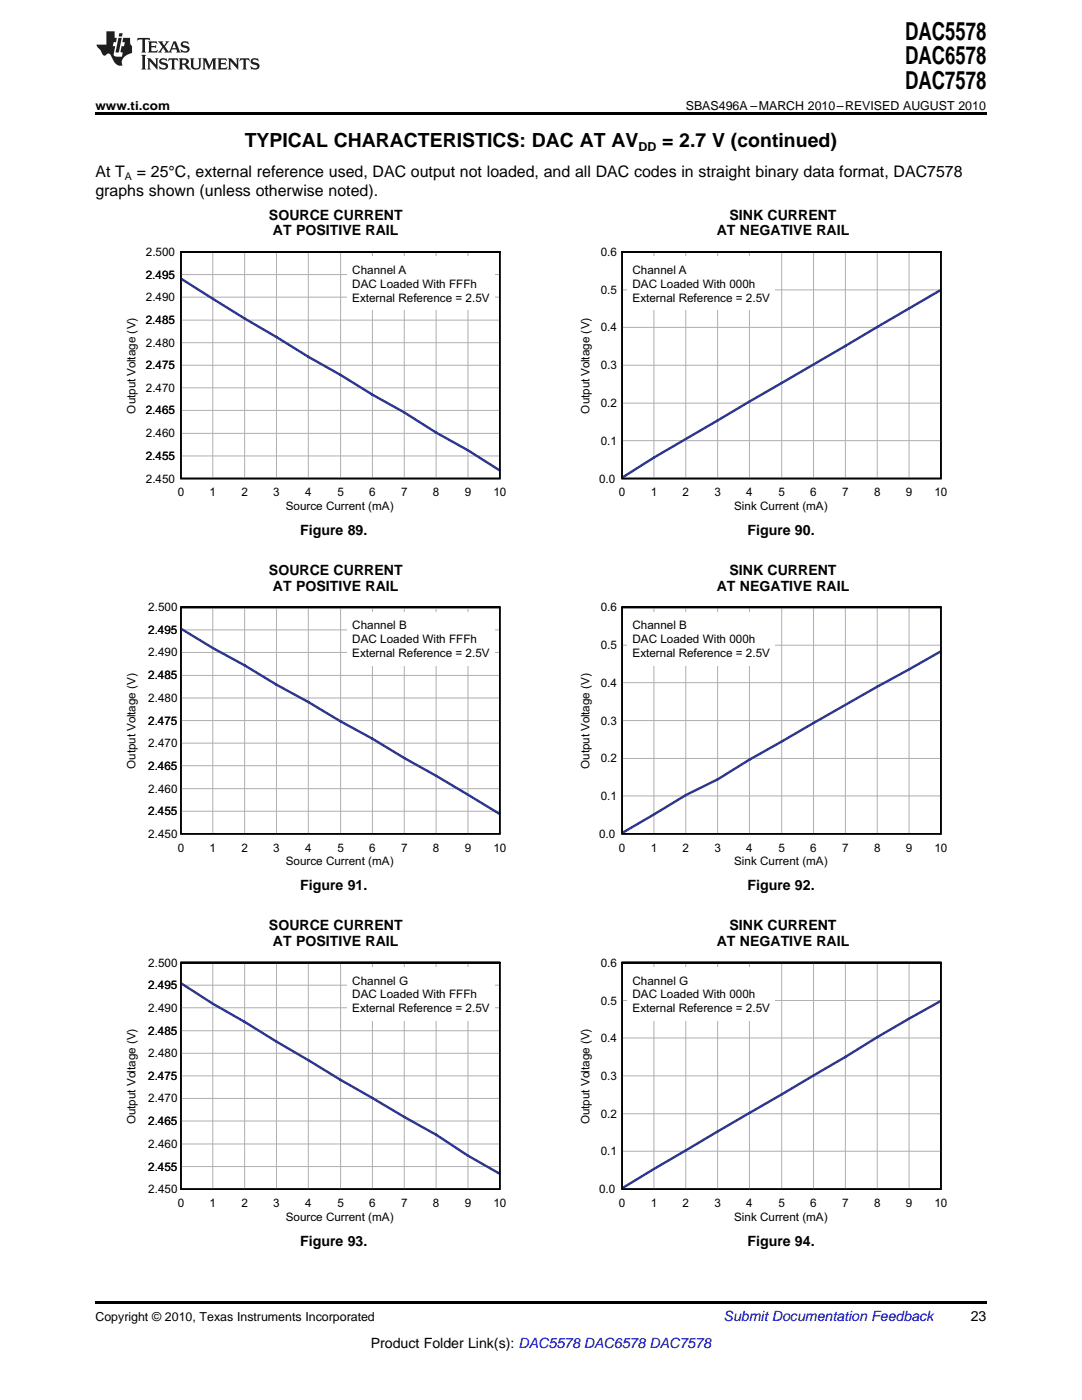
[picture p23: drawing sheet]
<svg xmlns="http://www.w3.org/2000/svg" width="216mm" height="279mm" viewBox="0 0 216 279" stroke-linecap="round" stroke-linejoin="round" font-family="sans-serif">
<defs><g id="words">
<g font-size="4.9">
<text x="180.6" y="7.9">DAC5578</text>
<text x="180.6" y="12.8">DAC6578</text>
<text x="180.6" y="17.8">DAC7578</text>
</g>
<g font-size="3.9">
<text x="48.8" y="29.3">TYPICAL CHARACTERISTICS: DAC AT AV</text>
<text x="132.1" y="29.3">= 2.7 V (continued)</text>
</g>
<g font-size="3.2">
<text x="19" y="35.3">At T</text>
<text x="27.3" y="35.3">= 25°C, external reference used, DAC output not loaded, and all DAC codes in straight binary data format, DAC7578</text>
<text x="19" y="39.2">graphs shown (unless otherwise noted).</text>
</g>
<g font-size="2.8">
<text x="53.7" y="43.8">SOURCE CURRENT</text>
<text x="54.5" y="47">AT POSITIVE RAIL</text>
<text x="143" y="47">AT NEGATIVE RAIL</text>
<text x="145.6" y="43.8">SINK CURRENT</text>
<text x="59.9" y="106.8">Figure 89.</text>
<text x="149.2" y="106.8">Figure 90.</text>
<text x="53.7" y="114.7">SOURCE CURRENT</text>
<text x="54.5" y="117.9">AT POSITIVE RAIL</text>
<text x="143" y="117.9">AT NEGATIVE RAIL</text>
<text x="145.6" y="114.7">SINK CURRENT</text>
<text x="59.9" y="177.7">Figure 91.</text>
<text x="149.2" y="177.7">Figure 92.</text>
<text x="53.7" y="185.6">SOURCE CURRENT</text>
<text x="145.6" y="185.6">SINK CURRENT</text>
<text x="54.5" y="188.8">AT POSITIVE RAIL</text>
<text x="143" y="188.8">AT NEGATIVE RAIL</text>
<text x="59.9" y="248.6">Figure 93.</text>
<text x="149.2" y="248.6">Figure 94.</text>
<text x="193.7" y="263.6">23</text>
<text x="74" y="269">Product Folder Link(s): DAC5578 DAC6578 DAC7578</text>
</g>
<text font-size="2.8" fill="#0000c8" x="144.4" y="263.6">Submit Documentation Feedback</text>
<g font-size="2.5">
<text x="19" y="21.9">www.ti.com</text>
<text x="136.8" y="21.9">SBAS496A –MARCH 2010–REVISED AUGUST 2010</text>
<text x="127.4" y="30.1">DD</text>
<text x="19" y="263.6">Copyright © 2010, Texas Instruments Incorporated</text>
</g>
<g font-size="2.3" fill="#010202">
<text x="29.1" y="51.1">2.500</text>
<text x="119.9" y="51.1">0.6</text>
<text x="29.1" y="55.6">2.495</text>
<text x="70.3" y="54.7">Channel A</text>
<text x="70.3" y="57.5">DAC Loaded With FFFh</text>
<text x="119.9" y="58.7">0.5</text>
<text x="126.2" y="54.7">Channel A</text>
<text x="126.2" y="57.5">DAC Loaded With 000h</text>
<text x="29.1" y="64.7">2.485</text>
<text x="29.1" y="60.1">2.490</text>
<text x="70.3" y="60.2">External Reference = 2.5V</text>
<text x="126.2" y="60.2">External Reference = 2.5V</text>
<text x="29.1" y="69.2">2.480</text>
<text x="119.9" y="66.1">0.4</text>
<text x="29.1" y="73.7">2.475</text>
<text x="119.9" y="73.7">0.3</text>
<text x="27" y="82.5" transform="rotate(-90 27 82.5)">Output Voltage (V)</text>
<text x="29.1" y="82.7">2.465</text>
<text x="29.1" y="78.2">2.470</text>
<text x="117.6" y="82.5" transform="rotate(-90 117.6 82.5)">Output Voltage (V)</text>
<text x="119.9" y="81.3">0.2</text>
<text x="29.1" y="87.3">2.460</text>
<text x="119.9" y="88.7">0.1</text>
<text x="29.1" y="91.8">2.455</text>
<text x="29.1" y="96.3">2.450</text>
<text x="35.5" y="99">0</text>
<text x="41.8" y="99">1</text>
<text x="48.2" y="99">2</text>
<text x="54.5" y="99">3</text>
<text x="57" y="101.8">Source Current (mA)</text>
<text x="60.9" y="99">4</text>
<text x="67.3" y="99">5</text>
<text x="73.7" y="99">6</text>
<text x="80" y="99">7</text>
<text x="86.4" y="99">8</text>
<text x="92.7" y="99">9</text>
<text x="98.4" y="99">10</text>
<text x="119.5" y="96.3">0.0</text>
<text x="123.5" y="99">0</text>
<text x="129.8" y="99">1</text>
<text x="136.2" y="99">2</text>
<text x="142.5" y="99">3</text>
<text x="146.5" y="101.8">Sink Current (mA)</text>
<text x="148.9" y="99">4</text>
<text x="155.3" y="99">5</text>
<text x="161.7" y="99">6</text>
<text x="168" y="99">7</text>
<text x="174.4" y="99">8</text>
<text x="180.8" y="99">9</text>
<text x="186.5" y="99">10</text>
<text x="29.6" y="122">2.500</text>
<text x="70.3" y="125.6">Channel B</text>
<text x="119.9" y="122">0.6</text>
<text x="126.2" y="125.6">Channel B</text>
<text x="29.6" y="126.5">2.495</text>
<text x="29.6" y="131">2.490</text>
<text x="70.3" y="128.4">DAC Loaded With FFFh</text>
<text x="70.3" y="131.1">External Reference = 2.5V</text>
<text x="119.9" y="129.6">0.5</text>
<text x="126.2" y="128.4">DAC Loaded With 000h</text>
<text x="126.2" y="131.1">External Reference = 2.5V</text>
<text x="29.6" y="135.6">2.485</text>
<text x="119.9" y="137">0.4</text>
<text x="29.6" y="140.1">2.480</text>
<text x="29.6" y="144.6">2.475</text>
<text x="29.6" y="149.1">2.470</text>
<text x="119.9" y="144.6">0.3</text>
<text x="27" y="153.5" transform="rotate(-90 27 153.5)">Output Voltage (V)</text>
<text x="29.6" y="153.6">2.465</text>
<text x="117.6" y="153.5" transform="rotate(-90 117.6 153.5)">Output Voltage (V)</text>
<text x="119.9" y="152.2">0.2</text>
<text x="29.6" y="158.2">2.460</text>
<text x="119.9" y="159.7">0.1</text>
<text x="29.6" y="162.7">2.455</text>
<text x="29.6" y="167.2">2.450</text>
<text x="119.5" y="167.2">0.0</text>
<text x="35.5" y="169.9">0</text>
<text x="41.8" y="169.9">1</text>
<text x="48.2" y="169.9">2</text>
<text x="54.5" y="169.9">3</text>
<text x="57" y="172.7">Source Current (mA)</text>
<text x="60.9" y="169.9">4</text>
<text x="67.3" y="169.9">5</text>
<text x="73.7" y="169.9">6</text>
<text x="80" y="169.9">7</text>
<text x="86.4" y="169.9">8</text>
<text x="92.7" y="169.9">9</text>
<text x="98.4" y="169.9">10</text>
<text x="123.5" y="169.9">0</text>
<text x="129.8" y="169.9">1</text>
<text x="136.2" y="169.9">2</text>
<text x="142.5" y="169.9">3</text>
<text x="146.5" y="172.7">Sink Current (mA)</text>
<text x="148.9" y="169.9">4</text>
<text x="155.3" y="169.9">5</text>
<text x="161.7" y="169.9">6</text>
<text x="168" y="169.9">7</text>
<text x="174.4" y="169.9">8</text>
<text x="180.8" y="169.9">9</text>
<text x="186.5" y="169.9">10</text>
<text x="29.6" y="197.4">2.495</text>
<text x="29.6" y="192.9">2.500</text>
<text x="70.3" y="196.5">Channel G</text>
<text x="119.9" y="192.9">0.6</text>
<text x="126.2" y="196.5">Channel G</text>
<text x="29.6" y="201.9">2.490</text>
<text x="70.3" y="199.3">DAC Loaded With FFFh</text>
<text x="70.3" y="202">External Reference = 2.5V</text>
<text x="119.9" y="200.5">0.5</text>
<text x="126.2" y="199.3">DAC Loaded With 000h</text>
<text x="126.2" y="202">External Reference = 2.5V</text>
<text x="29.6" y="206.5">2.485</text>
<text x="119.9" y="208">0.4</text>
<text x="29.6" y="215.5">2.475</text>
<text x="29.6" y="211">2.480</text>
<text x="119.9" y="215.5">0.3</text>
<text x="29.6" y="220">2.470</text>
<text x="27" y="224.4" transform="rotate(-90 27 224.4)">Output Voltage (V)</text>
<text x="29.6" y="224.5">2.465</text>
<text x="117.6" y="224.4" transform="rotate(-90 117.6 224.4)">Output Voltage (V)</text>
<text x="119.9" y="223.1">0.2</text>
<text x="29.6" y="233.6">2.455</text>
<text x="29.6" y="229.1">2.460</text>
<text x="119.9" y="230.6">0.1</text>
<text x="29.6" y="238.1">2.450</text>
<text x="119.5" y="238.1">0.0</text>
<text x="35.5" y="240.9">0</text>
<text x="41.8" y="240.9">1</text>
<text x="48.2" y="240.9">2</text>
<text x="54.5" y="240.9">3</text>
<text x="57" y="243.6">Source Current (mA)</text>
<text x="60.9" y="240.9">4</text>
<text x="67.3" y="240.9">5</text>
<text x="73.7" y="240.9">6</text>
<text x="80" y="240.9">7</text>
<text x="86.4" y="240.9">8</text>
<text x="92.7" y="240.9">9</text>
<text x="98.4" y="240.9">10</text>
<text x="123.5" y="240.9">0</text>
<text x="129.8" y="240.9">1</text>
<text x="136.2" y="240.9">2</text>
<text x="142.5" y="240.9">3</text>
<text x="146.5" y="243.6">Sink Current (mA)</text>
<text x="148.9" y="240.9">4</text>
<text x="155.3" y="240.9">5</text>
<text x="161.7" y="240.9">6</text>
<text x="168" y="240.9">7</text>
<text x="174.4" y="240.9">8</text>
<text x="180.8" y="240.9">9</text>
<text x="186.5" y="240.9">10</text>
</g>
<text font-size="2.1" x="24.9" y="35.9">A</text>
</g></defs>
<g fill="#231f20">
<path d="M27.5 7.6l-.1 .5 .4-.2h.6v.1v2.1l-.2 .4h1l-.3-.4v-2.1l.1-.1h.5l.5 .2-.2-.5zM29.5 8.3l.2 .3v1.5l-.2 .4h1.8l.2-.6a1.04 1.04 0 0 1-1.3 .2v-.7h.6l.3 .2v-.6l-.3 .2h-.6v-.6l.8-.1 .4 .3-.2-.5zM31.5 8.3l.9 1.1-.9 1.1h.8l-.2-.2 .5-.7 .4 .7-.2 .2h1.5l-.1-.2 .1-.4h.9l.1 .4-.2 .2h1l-.3-.3-.7-1.9h-.5l-.9 2-.8-1 .9-1h-.8l.1 .3-.3 .5-.4-.6 .2-.2zM34.7 8.6l.4 1h-.7zM36.3 8.4a.63 .63 0 0 0-.2 .7 .63 .63 0 0 0 .6 .4l.6 .2 .1 .2a.75 .75 0 0 1-.7 .4 .75 .75 0 0 1-.6-.5l.1 .7 .1-.1a1.11 1.11 0 0 0 1.5-.6 1.13 1.13 0 0 0-1.2-.8l-.1-.4a1.04 1.04 0 0 1 1.2 .2l-.2-.5-.1 .1-.5-.2zM28.2 10.9l.2 .4v2.2l-.2 .4h1l-.3-.4v-2.2l.3-.4zM29.3 11.6l.3 .4v1.5l-.3 .4h.8l-.2-.4v-1.3l1.5 1.7v-1.9l.2-.4h-.7l.2 .4v.9l-1.1-1.3zM32 11.8a.62 .62 0 0 0-.2 .7 .62 .62 0 0 0 .6 .4l.6 .1 .1 .3a.76 .76 0 0 1-.7 .3 .76 .76 0 0 1-.6-.4l.1 .7 .1-.1a1.11 1.11 0 0 0 1.5-.6 1.13 1.13 0 0 0-1.2-.8l-.1-.4a1.04 1.04 0 0 1 1.2 .2l-.2-.6-.1 .1-.5-.1zM33.7 11.6l-.2 .6a.61 .61 0 0 1 .8-.3v1.6l-.2 .4h.9l-.2-.4v-1.6a.63 .63 0 0 1 .8 .3l-.2-.6zM35.6 11.6l.3 .4v1.5l-.3 .4h1l-.2-.2v-.8l.5 .2a.76 .76 0 0 0 1.2 .7l-1-1a.58 .58 0 0 0 .6-.5 .58 .58 0 0 0-.5-.6zM36.4 11.9h.1a.45 .45 0 0 1 .5 .1 .45 .45 0 0 1 .1 .5l-.7 .2zM37.9 11.6l.2 .2a2.17 2.17 0 0 0 .3 1.9 .99 .99 0 0 0 1.6-.6v-1.1l.2-.4h-.7l.2 .2a1.92 1.92 0 0 1-.2 1.8 .6 .6 0 0 1-.9-.5v-1.1l.2-.4zM40.4 11.6l.2 .4v1.5l-.2 .4h.7l-.2-.4v-1.4l.8 1.8 .8-1.8v1.4l-.2 .4h.9l-.2-.4v-1.5l.2-.4h-.8l-.6 1.5-.6-1.5zM43.4 11.6l.2 .4v1.5l-.2 .4h1.8l.2-.6a1.04 1.04 0 0 1-1.3 .1v-.6h.5l.4 .2v-.6l-.4 .2h-.5v-.7h.8l.3 .3-.1-.6zM45.5 11.6l.2 .4v1.5l-.2 .4h.7l-.2-.4v-1.3l1.5 1.7v-1.9l.2-.4h-.7l.2 .4v.9l-1.1-1.3zM47.9 11.6l-.1 .6a.61 .61 0 0 1 .8-.3v1.6l-.3 .4h1l-.3-.4 .1-1.6a.63 .63 0 0 1 .7 .3l-.1-.6zM50.2 11.8a.62 .62 0 0 0-.2 .7 .62 .62 0 0 0 .6 .4l.6 .1 .2 .3a.76 .76 0 0 1-.8 .3 .76 .76 0 0 1-.6-.4l.1 .7 .2-.1a1.11 1.11 0 0 0 1.5-.6 1.13 1.13 0 0 0-1.3-.8l-.1-.4a1.04 1.04 0 0 1 1.2 .2l-.1-.6-.2 .1-.5-.1z"/>
<path d="M21.2 6.3v2.6h-1.9l.1 .4 .7 .9a.91 .91 0 0 0 1 .8 .56 .56 0 0 1 .5-.3 .56 .56 0 0 1 .5 .3l.4 .8a1.53 1.53 0 0 0 1.9 1.2 1.54 1.54 0 0 1 1-2.1l.9-.3v-1.4a1.52 1.52 0 0 1-.3-1.6h-1.4l-.2 .8h.5l-.2 .8h-.4l-.2 1v.2l.4 .1-.2 .8a1.93 1.93 0 0 1-1.6-.3l.3-1.8h-.5l.2-.8h.4l.2-.8h-.4v-1.3zM23.6 7.6l-.6 2.9h.7l.6-2.9zM23.8 6.6l-.1 .7h.6l.2-.7z"/>
</g>
<path d="M36.1 50.3h63.6v45.2h-63.6zM36.1 50.3h63.6z" fill="none" stroke="#010202" stroke-width=".32"/>
<g fill="none" stroke="#aeafb0" stroke-width=".2">
<path d="M36.1 59.3h63.7M36.1 54.8h63.7M42.5 50.3v45.3M48.8 50.3v45.3M55.2 50.3v45.3M61.5 50.3v45.3M68 50.3v45.3M74.3 50.3v45.3M80.7 50.3v45.3M87 50.3v45.3M93.4 50.3v45.3M36.1 77.4h63.7"/>
<path d="M36.1 72.9h63.7M36.1 68.4h63.7M36.1 63.9h63.7M36.1 91h63.7M36.1 86.5h63.7M36.1 81.9h63.7"/>
</g>
<path d="M36.2 55.7l12.6 7.9 6.4 3.7 6.3 3.9 6.5 3.6 6.3 4 6.4 3.5 6.3 4 6.4 3.6 6.2 3.9" fill="none" stroke="#2b3695" stroke-width=".48"/>
<path d="M69.2 51.2h29.4v10.7h-29.4z" fill="#fff"/>
<path d="M124.1 50.3h63.6v45.2h-63.6zM124.1 50.3h63.6z" fill="none" stroke="#010202" stroke-width=".32"/>
<g fill="none" stroke="#aeafb0" stroke-width=".2">
<path d="M124.1 57.9h63.7M130.5 50.3v45.3M136.8 50.3v45.3M143.2 50.3v45.3M149.5 50.3v45.3M156 50.3v45.3M162.3 50.3v45.3M168.7 50.3v45.3M175 50.3v45.3M181.4 50.3v45.3M124.1 72.9h63.7M124.1 65.3h63.7"/>
<path d="M124.1 87.9h63.7M124.1 80.5h63.7"/>
</g>
<path d="M187.7 57.9l-57.2 33.4-6.3 4" fill="none" stroke="#2b3695" stroke-width=".48"/>
<path d="M125.2 51.2h29.3v10.7h-29.3z" fill="#fff"/>
<path d="M36.1 121.2h63.6v45.2h-63.6zM36.1 121.2h63.6z" fill="none" stroke="#010202" stroke-width=".32"/>
<g fill="none" stroke="#aeafb0" stroke-width=".2">
<path d="M36.1 139.3h63.7M36.1 134.8h63.7M36.1 130.2h63.7M36.1 125.7h63.7M42.5 121.2v45.3M48.8 121.2v45.3M55.2 121.2v45.3M61.5 121.2v45.3M68 121.2v45.3M74.3 121.2v45.3M80.7 121.2v45.3M87 121.2v45.3"/>
<path d="M93.4 121.2v45.3M36.1 157.4h63.7M36.1 152.8h63.7M36.1 148.3h63.7M36.1 143.8h63.7M36.1 161.9h63.7"/>
</g>
<path d="M36.2 125.5l6.3 3.8 6.3 3.5 6.4 3.8 6.3 3.5 6.5 3.9 6.3 3.4 6.4 3.9 6.3 3.5 12.6 7.6" fill="none" stroke="#2b3695" stroke-width=".48"/>
<path d="M69.2 122.1h29.4v10.7h-29.4z" fill="#fff"/>
<path d="M124.1 121.2h63.6v45.2h-63.6zM124.1 121.2h63.6z" fill="none" stroke="#010202" stroke-width=".32"/>
<g fill="none" stroke="#aeafb0" stroke-width=".2">
<path d="M124.1 136.2h63.7M124.1 128.8h63.7M130.5 121.2v45.3M136.8 121.2v45.3M143.2 121.2v45.3M149.5 121.2v45.3M156 121.2v45.3M162.3 121.2v45.3M168.7 121.2v45.3M175 121.2v45.3M181.4 121.2v45.3M124.1 158.8h63.7"/>
<path d="M124.1 151.4h63.7M124.1 143.8h63.7"/>
</g>
<path d="M187.7 130l-12.7 7-25.5 14.6-6.3 3.9-6.4 3.2-12.6 7.5" fill="none" stroke="#2b3695" stroke-width=".48"/>
<path d="M125.2 122.1h29.3v10.7h-29.3z" fill="#fff"/>
<path d="M36.1 192.1h63.6v45.2h-63.6zM36.1 192.1h63.6z" fill="none" stroke="#010202" stroke-width=".32"/>
<g fill="none" stroke="#aeafb0" stroke-width=".2">
<path d="M36.1 196.6h63.7M42.5 192.1v45.3M48.8 192.1v45.3M55.2 192.1v45.3M61.5 192.1v45.3M68 192.1v45.3M74.3 192.1v45.3M80.7 192.1v45.3M87 192.1v45.3M93.4 192.1v45.3M36.1 219.2h63.7M36.1 214.7h63.7"/>
<path d="M36.1 210.2h63.7M36.1 205.7h63.7M36.1 201.1h63.7M36.1 232.8h63.7M36.1 228.3h63.7M36.1 223.7h63.7"/>
</g>
<path d="M36.2 196.3l6.3 4 6.3 3.6 19.2 11.6 19 11 6.4 4.1 6.2 3.6" fill="none" stroke="#2b3695" stroke-width=".48"/>
<path d="M69.2 193h29.4v10.7h-29.4z" fill="#fff"/>
<path d="M124.1 192.1h63.6v45.2h-63.6zM124.1 192.1h63.6z" fill="none" stroke="#010202" stroke-width=".32"/>
<g fill="none" stroke="#aeafb0" stroke-width=".2">
<path d="M124.1 199.7h63.7M130.5 192.1v45.3M136.8 192.1v45.3M143.2 192.1v45.3M149.5 192.1v45.3M156 192.1v45.3M162.3 192.1v45.3M168.7 192.1v45.3M175 192.1v45.3M181.4 192.1v45.3M124.1 214.7h63.7M124.1 207.2h63.7"/>
<path d="M124.1 229.8h63.7M124.1 222.3h63.7"/>
</g>
<path d="M187.7 199.8l-12.7 7.2-6.3 3.9-25.5 14.9-19 11.3" fill="none" stroke="#2b3695" stroke-width=".48"/>
<path d="M125.2 193h29.3v10.7h-29.3z" fill="#fff"/>
<path d="M19 259.7h177.8v.5h-177.8z" fill="#000"/>
<g fill="#fff">
<path d="M156.1 250.3h.4v.7h-.4z"/>
<path d="M66.9 250.3h.3v.7h-.3z"/>
<path d="M156.1 179.4h.4v.7h-.4z"/>
<path d="M66.9 179.4h.3v.7h-.3z"/>
<path d="M156.1 108.5h.4v.7h-.4z"/>
<path d="M66.9 108.5h.3v.7h-.3z"/>
</g>
<path d="M19 22.5h177.8v.5h-177.8z" fill="#000"/>
<use href="#words"/>
</svg>
